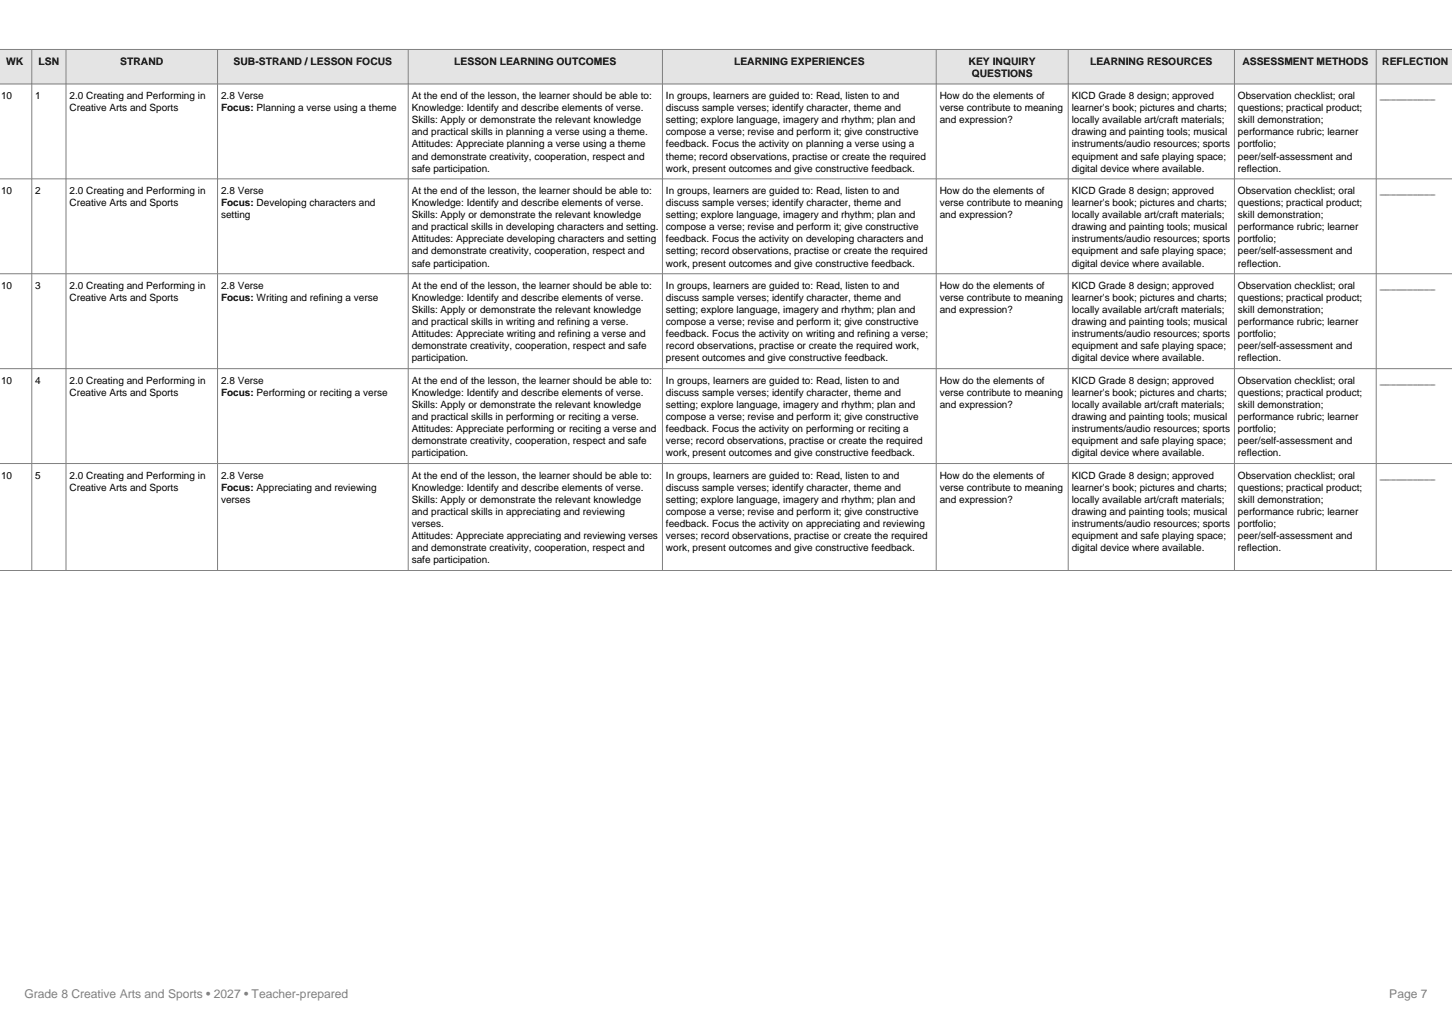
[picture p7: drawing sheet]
<svg xmlns="http://www.w3.org/2000/svg" width="297mm" height="210mm" viewBox="0 0 297 210" stroke-linecap="round" stroke-linejoin="round" font-family="sans-serif">
<defs><g id="words">
<g font-size="2.5" fill="#808080">
<text x="5" y="204">Grade 8 Creative Arts and Sports • 2027 • Teacher-prepared</text>
<text x="284.2" y="204">Page 7</text>
</g>
<g font-size="2.1">
<text x="1.2" y="13.3">WK</text>
<text x="7.9" y="13.3">LSN</text>
<text x="24.6" y="13.3">STRAND</text>
<text x="47.8" y="13.3">SUB-STRAND / LESSON FOCUS</text>
<text x="92.9" y="13.3">LESSON LEARNING OUTCOMES</text>
<text x="150.2" y="13.3">LEARNING EXPERIENCES</text>
<text x="198.1" y="13.3">KEY INQUIRY</text>
<text x="198.8" y="15.8">QUESTIONS</text>
<text x="223" y="13.3">LEARNING RESOURCES</text>
<text x="254.1" y="13.3">ASSESSMENT METHODS</text>
<text x="282.7" y="13.3">REFLECTION</text>
</g>
<g font-size="2">
<text x=".2" y="20.3">10</text>
<text x="7.2" y="20.3">1</text>
<text x="14.2" y="20.3">2.0 Creating and Performing in</text>
<text x="14.2" y="22.7">Creative Arts and Sports</text>
<text x="45.2" y="20.3">2.8 Verse</text>
<text x="45.2" y="22.7">Focus: Planning a verse using a theme</text>
<text x="84.2" y="20.3">At the end of the lesson, the learner should be able to:</text>
<text x="84.2" y="22.7">Knowledge: Identify and describe elements of verse.</text>
<text x="136.2" y="20.3">In groups, learners are guided to: Read, listen to and</text>
<text x="136.2" y="22.7">discuss sample verses; identify character, theme and</text>
<text x="192.2" y="20.3">How do the elements of</text>
<text x="192.2" y="22.7">verse contribute to meaning</text>
<text x="219.2" y="20.3">KICD Grade 8 design; approved</text>
<text x="219.2" y="22.7">learner's book; pictures and charts;</text>
<text x="253.2" y="20.3">Observation checklist; oral</text>
<text x="253.2" y="22.7">questions; practical product;</text>
<text x="282.2" y="20.3">__________</text>
<text x="84.2" y="25.2">Skills: Apply or demonstrate the relevant knowledge</text>
<text x="84.2" y="27.7">and practical skills in planning a verse using a theme.</text>
<text x="136.2" y="25.2">setting; explore language, imagery and rhythm; plan and</text>
<text x="136.2" y="27.7">compose a verse; revise and perform it; give constructive</text>
<text x="192.2" y="25.2">and expression?</text>
<text x="219.2" y="25.2">locally available art/craft materials;</text>
<text x="219.2" y="27.7">drawing and painting tools; musical</text>
<text x="253.2" y="25.2">skill demonstration;</text>
<text x="253.2" y="27.7">performance rubric; learner</text>
<text x="84.2" y="30.2">Attitudes: Appreciate planning a verse using a theme</text>
<text x="84.2" y="32.6">and demonstrate creativity, cooperation, respect and</text>
<text x="84.2" y="35.1">safe participation.</text>
<text x="136.2" y="30.2">feedback. Focus the activity on planning a verse using a</text>
<text x="136.2" y="32.6">theme; record observations, practise or create the required</text>
<text x="136.2" y="35.1">work, present outcomes and give constructive feedback.</text>
<text x="219.2" y="30.2">instruments/audio resources; sports</text>
<text x="219.2" y="32.6">equipment and safe playing space;</text>
<text x="219.2" y="35.1">digital device where available.</text>
<text x="253.2" y="30.2">portfolio;</text>
<text x="253.2" y="32.6">peer/self-assessment and</text>
<text x="253.2" y="35.1">reflection.</text>
<text x=".2" y="39.7">10</text>
<text x="7.2" y="39.7">2</text>
<text x="14.2" y="39.7">2.0 Creating and Performing in</text>
<text x="45.2" y="39.7">2.8 Verse</text>
<text x="84.2" y="39.7">At the end of the lesson, the learner should be able to:</text>
<text x="136.2" y="39.7">In groups, learners are guided to: Read, listen to and</text>
<text x="192.2" y="39.7">How do the elements of</text>
<text x="219.2" y="39.7">KICD Grade 8 design; approved</text>
<text x="253.2" y="39.7">Observation checklist; oral</text>
<text x="282.2" y="39.7">__________</text>
<text x="14.2" y="42.1">Creative Arts and Sports</text>
<text x="45.2" y="42.1">Focus: Developing characters and</text>
<text x="45.2" y="44.6">setting</text>
<text x="84.2" y="42.1">Knowledge: Identify and describe elements of verse.</text>
<text x="84.2" y="44.6">Skills: Apply or demonstrate the relevant knowledge</text>
<text x="84.2" y="47.1">and practical skills in developing characters and setting.</text>
<text x="136.2" y="42.1">discuss sample verses; identify character, theme and</text>
<text x="136.2" y="44.6">setting; explore language, imagery and rhythm; plan and</text>
<text x="136.2" y="47.1">compose a verse; revise and perform it; give constructive</text>
<text x="192.2" y="42.1">verse contribute to meaning</text>
<text x="192.2" y="44.6">and expression?</text>
<text x="219.2" y="42.1">learner's book; pictures and charts;</text>
<text x="219.2" y="44.6">locally available art/craft materials;</text>
<text x="219.2" y="47.1">drawing and painting tools; musical</text>
<text x="253.2" y="42.1">questions; practical product;</text>
<text x="253.2" y="44.6">skill demonstration;</text>
<text x="253.2" y="47.1">performance rubric; learner</text>
<text x="84.2" y="49.6">Attitudes: Appreciate developing characters and setting</text>
<text x="84.2" y="52">and demonstrate creativity, cooperation, respect and</text>
<text x="136.2" y="49.6">feedback. Focus the activity on developing characters and</text>
<text x="136.2" y="52">setting; record observations, practise or create the required</text>
<text x="219.2" y="49.6">instruments/audio resources; sports</text>
<text x="219.2" y="52">equipment and safe playing space;</text>
<text x="253.2" y="49.6">portfolio;</text>
<text x="253.2" y="52">peer/self-assessment and</text>
<text x=".2" y="59.1">10</text>
<text x="7.2" y="59.1">3</text>
<text x="14.2" y="59.1">2.0 Creating and Performing in</text>
<text x="45.2" y="59.1">2.8 Verse</text>
<text x="84.2" y="54.5">safe participation.</text>
<text x="84.2" y="59.1">At the end of the lesson, the learner should be able to:</text>
<text x="136.2" y="54.5">work, present outcomes and give constructive feedback.</text>
<text x="136.2" y="59.1">In groups, learners are guided to: Read, listen to and</text>
<text x="192.2" y="59.1">How do the elements of</text>
<text x="219.2" y="54.5">digital device where available.</text>
<text x="219.2" y="59.1">KICD Grade 8 design; approved</text>
<text x="253.2" y="54.5">reflection.</text>
<text x="253.2" y="59.1">Observation checklist; oral</text>
<text x="282.2" y="59.1">__________</text>
<text x="14.2" y="61.6">Creative Arts and Sports</text>
<text x="45.2" y="61.6">Focus: Writing and refining a verse</text>
<text x="84.2" y="61.6">Knowledge: Identify and describe elements of verse.</text>
<text x="84.2" y="64">Skills: Apply or demonstrate the relevant knowledge</text>
<text x="136.2" y="61.6">discuss sample verses; identify character, theme and</text>
<text x="136.2" y="64">setting; explore language, imagery and rhythm; plan and</text>
<text x="192.2" y="61.6">verse contribute to meaning</text>
<text x="192.2" y="64">and expression?</text>
<text x="219.2" y="61.6">learner's book; pictures and charts;</text>
<text x="219.2" y="64">locally available art/craft materials;</text>
<text x="253.2" y="61.6">questions; practical product;</text>
<text x="253.2" y="64">skill demonstration;</text>
<text x="84.2" y="66.5">and practical skills in writing and refining a verse.</text>
<text x="84.2" y="69">Attitudes: Appreciate writing and refining a verse and</text>
<text x="84.2" y="71.4">demonstrate creativity, cooperation, respect and safe</text>
<text x="136.2" y="66.5">compose a verse; revise and perform it; give constructive</text>
<text x="136.2" y="69">feedback. Focus the activity on writing and refining a verse;</text>
<text x="136.2" y="71.4">record observations, practise or create the required work,</text>
<text x="219.2" y="66.5">drawing and painting tools; musical</text>
<text x="219.2" y="69">instruments/audio resources; sports</text>
<text x="219.2" y="71.4">equipment and safe playing space;</text>
<text x="253.2" y="66.5">performance rubric; learner</text>
<text x="253.2" y="69">portfolio;</text>
<text x="253.2" y="71.4">peer/self-assessment and</text>
<text x="84.2" y="73.9">participation.</text>
<text x="136.2" y="73.9">present outcomes and give constructive feedback.</text>
<text x="219.2" y="73.9">digital device where available.</text>
<text x="253.2" y="73.9">reflection.</text>
<text x=".2" y="78.5">10</text>
<text x="7.2" y="78.5">4</text>
<text x="14.2" y="78.5">2.0 Creating and Performing in</text>
<text x="14.2" y="81">Creative Arts and Sports</text>
<text x="45.2" y="78.5">2.8 Verse</text>
<text x="45.2" y="81">Focus: Performing or reciting a verse</text>
<text x="84.2" y="78.5">At the end of the lesson, the learner should be able to:</text>
<text x="84.2" y="81">Knowledge: Identify and describe elements of verse.</text>
<text x="84.2" y="83.4">Skills: Apply or demonstrate the relevant knowledge</text>
<text x="136.2" y="78.5">In groups, learners are guided to: Read, listen to and</text>
<text x="136.2" y="81">discuss sample verses; identify character, theme and</text>
<text x="136.2" y="83.4">setting; explore language, imagery and rhythm; plan and</text>
<text x="192.2" y="78.5">How do the elements of</text>
<text x="192.2" y="81">verse contribute to meaning</text>
<text x="192.2" y="83.4">and expression?</text>
<text x="219.2" y="78.5">KICD Grade 8 design; approved</text>
<text x="219.2" y="81">learner's book; pictures and charts;</text>
<text x="219.2" y="83.4">locally available art/craft materials;</text>
<text x="253.2" y="78.5">Observation checklist; oral</text>
<text x="253.2" y="81">questions; practical product;</text>
<text x="253.2" y="83.4">skill demonstration;</text>
<text x="282.2" y="78.5">__________</text>
<text x="84.2" y="85.9">and practical skills in performing or reciting a verse.</text>
<text x="84.2" y="88.4">Attitudes: Appreciate performing or reciting a verse and</text>
<text x="136.2" y="85.9">compose a verse; revise and perform it; give constructive</text>
<text x="136.2" y="88.4">feedback. Focus the activity on performing or reciting a</text>
<text x="219.2" y="85.9">drawing and painting tools; musical</text>
<text x="219.2" y="88.4">instruments/audio resources; sports</text>
<text x="253.2" y="85.9">performance rubric; learner</text>
<text x="253.2" y="88.4">portfolio;</text>
<text x="84.2" y="90.8">demonstrate creativity, cooperation, respect and safe</text>
<text x="84.2" y="93.3">participation.</text>
<text x="136.2" y="90.8">verse; record observations, practise or create the required</text>
<text x="136.2" y="93.3">work, present outcomes and give constructive feedback.</text>
<text x="219.2" y="90.8">equipment and safe playing space;</text>
<text x="219.2" y="93.3">digital device where available.</text>
<text x="253.2" y="90.8">peer/self-assessment and</text>
<text x="253.2" y="93.3">reflection.</text>
<text x=".2" y="97.9">10</text>
<text x="7.2" y="97.9">5</text>
<text x="14.2" y="97.9">2.0 Creating and Performing in</text>
<text x="14.2" y="100.4">Creative Arts and Sports</text>
<text x="45.2" y="97.9">2.8 Verse</text>
<text x="45.2" y="100.4">Focus: Appreciating and reviewing</text>
<text x="84.2" y="97.9">At the end of the lesson, the learner should be able to:</text>
<text x="84.2" y="100.4">Knowledge: Identify and describe elements of verse.</text>
<text x="136.2" y="97.9">In groups, learners are guided to: Read, listen to and</text>
<text x="136.2" y="100.4">discuss sample verses; identify character, theme and</text>
<text x="192.2" y="97.9">How do the elements of</text>
<text x="192.2" y="100.4">verse contribute to meaning</text>
<text x="219.2" y="97.9">KICD Grade 8 design; approved</text>
<text x="219.2" y="100.4">learner's book; pictures and charts;</text>
<text x="253.2" y="97.9">Observation checklist; oral</text>
<text x="253.2" y="100.4">questions; practical product;</text>
<text x="282.2" y="97.9">__________</text>
<text x="45.2" y="102.8">verses</text>
<text x="84.2" y="102.8">Skills: Apply or demonstrate the relevant knowledge</text>
<text x="84.2" y="105.3">and practical skills in appreciating and reviewing</text>
<text x="84.2" y="107.8">verses.</text>
<text x="136.2" y="102.8">setting; explore language, imagery and rhythm; plan and</text>
<text x="136.2" y="105.3">compose a verse; revise and perform it; give constructive</text>
<text x="136.2" y="107.8">feedback. Focus the activity on appreciating and reviewing</text>
<text x="192.2" y="102.8">and expression?</text>
<text x="219.2" y="102.8">locally available art/craft materials;</text>
<text x="219.2" y="105.3">drawing and painting tools; musical</text>
<text x="219.2" y="107.8">instruments/audio resources; sports</text>
<text x="253.2" y="102.8">skill demonstration;</text>
<text x="253.2" y="105.3">performance rubric; learner</text>
<text x="253.2" y="107.8">portfolio;</text>
<text x="84.2" y="110.2">Attitudes: Appreciate appreciating and reviewing verses</text>
<text x="84.2" y="112.7">and demonstrate creativity, cooperation, respect and</text>
<text x="136.2" y="110.2">verses; record observations, practise or create the required</text>
<text x="136.2" y="112.7">work, present outcomes and give constructive feedback.</text>
<text x="219.2" y="110.2">equipment and safe playing space;</text>
<text x="219.2" y="112.7">digital device where available.</text>
<text x="253.2" y="110.2">peer/self-assessment and</text>
<text x="253.2" y="112.7">reflection.</text>
<text x="84.2" y="115.2">safe participation.</text>
</g>
</g></defs>
<path d="M-.1 10.1h297.2v7.1h-297.2z" fill-rule="evenodd" fill="#dce6f1"/>
<g fill="none" stroke="#808080" stroke-width=".2">
<path d="M0 10.1h297.1M0 17.2h297.1M6.5 10.1v106.6M13.5 10.1v106.6M44.5 10.1v106.6M83.5 10.1v106.6M135.5 10.1v106.6M191.5 10.1v106.6M218.5 10.1v106.6M252.5 10.1v106.6M281.5 10.1v106.6M0 36.6h297.1"/>
<path d="M0 56h297.1M0 75.4h297.1M0 94.8h297.1M0 116.7h297.1"/>
</g>
<use href="#words"/>
</svg>
